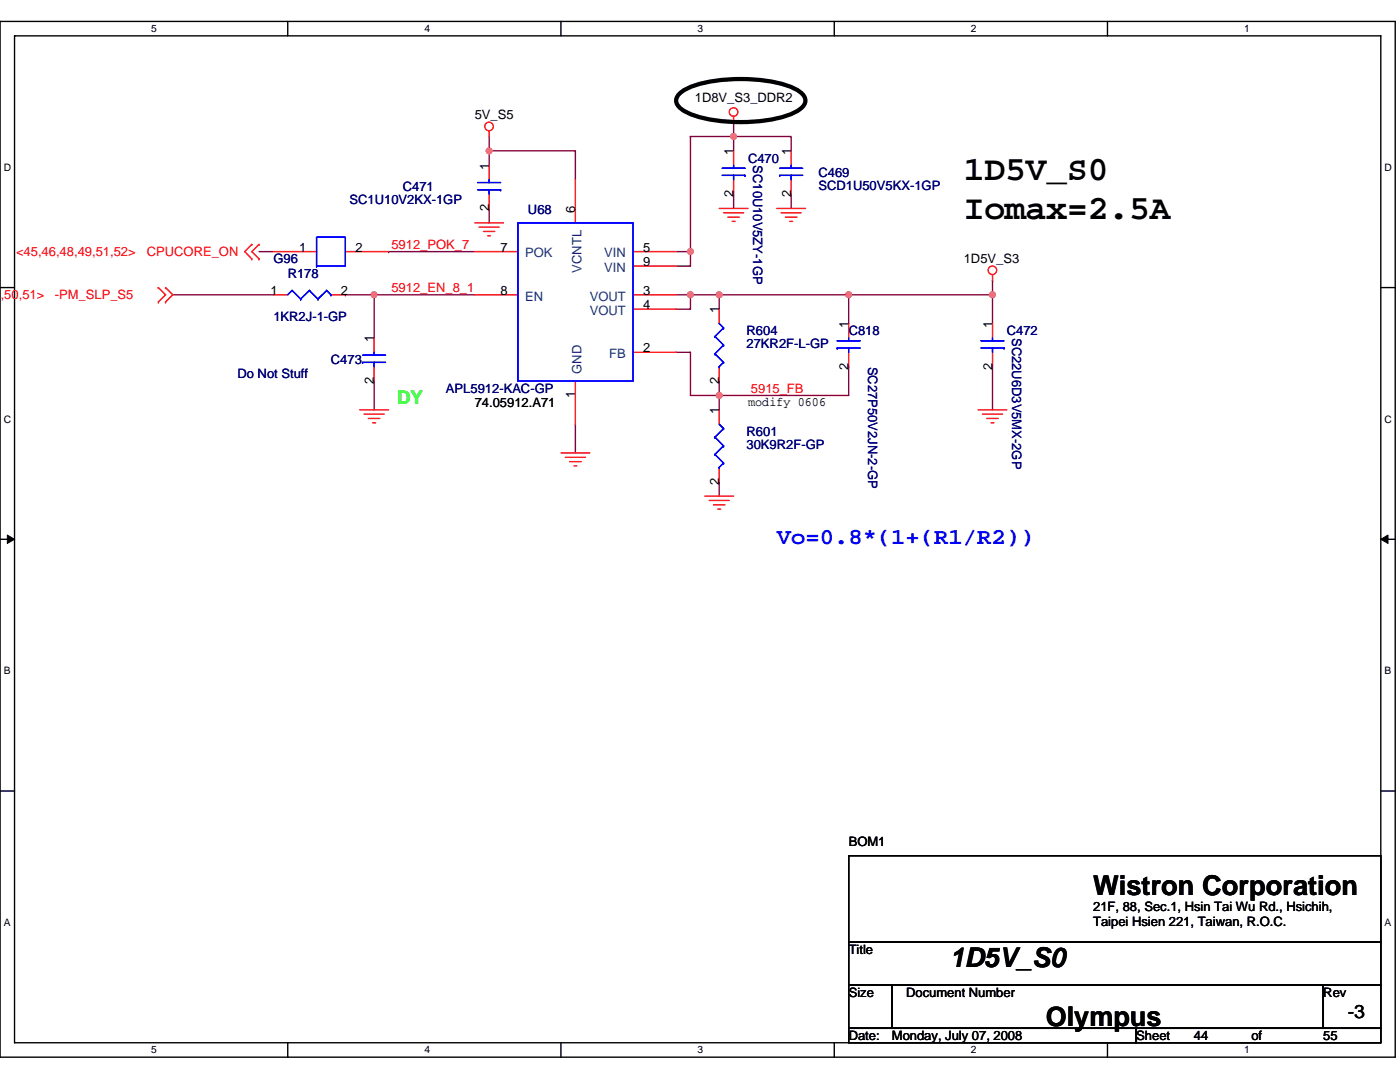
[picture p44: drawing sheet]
<svg xmlns="http://www.w3.org/2000/svg" width="279mm" height="216mm" viewBox="0 0 279 216" stroke-linecap="round" stroke-linejoin="round" font-family="sans-serif">
<defs><g id="words">
<g font-size="6.9">
<text x="192.3" y="35.9">1D5V_S0</text>
<text x="192.3" y="43.7">Iomax=2.5A</text>
</g>
<g font-size="5.4">
<text x="218.2" y="178.6">Wistron Corporation</text>
<text x="189.5" y="192.9">1D5V_S0</text>
<text x="208.7" y="204.7">Olympus</text>
</g>
<text font-size="4.6" fill="#00f" x="155" y="108.6">Vo=0.8*(1+(R1/R2))</text>
<text font-size="3.7" fill="#0f0" x="79.2" y="80.7">DY</text>
<text font-size="3.7" x="269" y="203.1">-3</text>
<g font-size="2.6">
<text x="94.7" y="23.8">5V_S5</text>
<text x="138.7" y="20.4">1D8V_S3_DDR2</text>
<text x="97.6" y="33.8" transform="rotate(-90 97.6 33.8)">1</text>
<text x="146.4" y="31" transform="rotate(-90 146.4 31)">1</text>
<text x="157.9" y="31" transform="rotate(-90 157.9 31)">1</text>
<text x="146.4" y="39.3" transform="rotate(-90 146.4 39.3)">2</text>
<text x="157.9" y="39.3" transform="rotate(-90 157.9 39.3)">2</text>
<text x="97.6" y="42.2" transform="rotate(-90 97.6 42.2)">2</text>
<text x="114.8" y="42.5" transform="rotate(-90 114.8 42.5)">6</text>
<text x="59.7" y="50.2">1</text>
<text x="70.9" y="50.2">2</text>
<text x="99.9" y="50.2">7</text>
<text x="128.3" y="50.2">5</text>
<text x="128.3" y="53.1">9</text>
<text x="192.3" y="52.5">1D5V_S3</text>
<text x="54" y="58.8">1</text>
<text x="68.1" y="58.8">2</text>
<text x="99.9" y="58.8">8</text>
<text x="128.3" y="58.8">3</text>
<text x="128.3" y="61.7">4</text>
<text x="143.5" y="62.5" transform="rotate(-90 143.5 62.5)">1</text>
<text x="169.4" y="65.4" transform="rotate(-90 169.4 65.4)">1</text>
<text x="198.1" y="65.4" transform="rotate(-90 198.1 65.4)">1</text>
<text x="74.6" y="68.3" transform="rotate(-90 74.6 68.3)">1</text>
<text x="128.3" y="70.3">2</text>
<text x="74.6" y="76.6" transform="rotate(-90 74.6 76.6)">2</text>
<text x="143.5" y="76.6" transform="rotate(-90 143.5 76.6)">2</text>
<text x="169.4" y="73.7" transform="rotate(-90 169.4 73.7)">2</text>
<text x="198.1" y="73.7" transform="rotate(-90 198.1 73.7)">2</text>
<text x="94.7" y="81.2">74.05912.A71</text>
<text x="114.8" y="79.5" transform="rotate(-90 114.8 79.5)">1</text>
<text x="143.5" y="82.6" transform="rotate(-90 143.5 82.6)">1</text>
<text x="149.3" y="81">modify 0606</text>
<text x="143.5" y="96.7" transform="rotate(-90 143.5 96.7)">2</text>
<text x="169.4" y="168.8">BOM1</text>
<text x="218.2" y="181.7">21F, 88, Sec.1, Hsin Tai Wu Rd., Hsichih,</text>
<text x="218.2" y="184.7">Taipei Hsien 221, Taiwan, R.O.C.</text>
<text x="169.4" y="190.3">Title</text>
<text x="169.4" y="198.9">Size</text>
<text x="180.8" y="198.9">Document Number</text>
<text x="264.1" y="198.9">Rev</text>
<text x="169.4" y="207.5">Date:</text>
<text x="178" y="207.5">Monday, July 07, 2008</text>
<text x="226.8" y="207.5">Sheet</text>
<text x="238.3" y="207.5">44</text>
<text x="249.7" y="207.5">of</text>
<text x="264.1" y="207.5">55</text>
</g>
<g font-size="2.6" fill="#000080">
<text x="149.3" y="32.4">C470</text>
<text x="150.3" y="33" transform="rotate(90 150.3 33)">SC10U10V5ZY-1GP</text>
<text x="163.3" y="35.3">C469</text>
<text x="69.8" y="40.8">SC1U10V2KX-1GP</text>
<text x="80.4" y="38.2">C471</text>
<text x="163.3" y="37.9">SCD1U50V5KX-1GP</text>
<text x="105.4" y="42.8">U68</text>
<text x="54.6" y="52.5">G96</text>
<text x="57.4" y="55.4">R178</text>
<text x="54.6" y="64">1KR2J-1-GP</text>
<text x="149" y="66.9">R604</text>
<text x="149" y="69.5">27KR2F-L-GP</text>
<text x="169.4" y="66.9">C818</text>
<text x="200.9" y="66.9">C472</text>
<text x="202" y="67.4" transform="rotate(90 202 67.4)">SC22U6D3V5MX-2GP</text>
<text x="47.4" y="75.5">Do Not Stuff</text>
<text x="66" y="72.6">C473</text>
<text x="173.3" y="73.2" transform="rotate(90 173.3 73.2)">SC27P50V2JN-2-GP</text>
<text x="89" y="78.4">APL5912-KAC-GP</text>
<text x="149" y="87">R601</text>
<text x="149" y="89.6">30K9R2F-GP</text>
</g>
<g font-size="2.6" fill="#f00">
<text x="3.2" y="51.1">&lt;45,46,48,49,51,52&gt;</text>
<text x="29.3" y="51.1">CPUCORE_ON</text>
<text x="78.1" y="49.6">5912_POK_7</text>
<text x=".1" y="59.7">,50,51&gt;</text>
<text x="10.9" y="59.7">-PM_SLP_S5</text>
<text x="78.1" y="58.3">5912_EN_8_1</text>
<text x="149.9" y="78.3">5915_FB</text>
</g>
<g font-size="2.6" fill="#004080">
<text x="104.8" y="51.4">POK</text>
<text x="120.6" y="51.4">VIN</text>
<text x="104.8" y="60">EN</text>
<text x="116" y="54.4" transform="rotate(-90 116 54.4)">VCNTL</text>
<text x="117.7" y="60">VOUT</text>
<text x="120.6" y="54.3">VIN</text>
<text x="117.7" y="62.8">VOUT</text>
<text x="121.6" y="71.5">FB</text>
<text x="116" y="74.6" transform="rotate(-90 116 74.6)">GND</text>
</g>
<g font-size="2">
<text x="30.2" y="6.4">5</text>
<text x="84.7" y="6.4">4</text>
<text x="139.2" y="6.4">3</text>
<text x="193.8" y="6.4">2</text>
<text x="248.3" y="6.4">1</text>
<text x=".7" y="34.1">D</text>
<text x="276.3" y="34.1">D</text>
<text x=".7" y="84.3">C</text>
<text x="276.3" y="84.3">C</text>
<text x=".7" y="134.6">B</text>
<text x="276.3" y="134.6">B</text>
<text x=".7" y="184.8">A</text>
<text x="276.3" y="184.8">A</text>
<text x="30.2" y="210.2">5</text>
<text x="84.7" y="210.2">4</text>
<text x="139.2" y="210.2">3</text>
<text x="193.8" y="210.2">2</text>
<text x="248.3" y="210.2">1</text>
</g>
</g></defs>
<path d="M0 4.3h278.4v206.6h-278.4zM2.9 7.2h272.7v200.9h-272.7z" fill="none" stroke="#000" stroke-width=".28"/>
<g fill="#fff">
<path d="M30.2 4.6h1.1v2.3h-1.1z"/>
<path d="M30.2 208.4h1.1v2.3h-1.1z"/>
</g>
<path d="M57.4 4.3v2.9M57.4 208.1v2.8" fill="none" stroke="#000" stroke-width=".28"/>
<g fill="#fff">
<path d="M84.7 4.6h1.1v2.3h-1.1z"/>
<path d="M84.7 208.4h1.1v2.3h-1.1z"/>
</g>
<path d="M112 4.3v2.9M112 208.1v2.8" fill="none" stroke="#000" stroke-width=".28"/>
<g fill="#fff">
<path d="M139.2 4.6h1.2v2.3h-1.2z"/>
<path d="M139.2 208.4h1.2v2.3h-1.2z"/>
</g>
<path d="M166.5 4.3v2.9M166.5 208.1v2.8" fill="none" stroke="#000" stroke-width=".28"/>
<g fill="#fff">
<path d="M193.8 4.6h1.1v2.3h-1.1z"/>
<path d="M193.8 208.4h1.1v2.3h-1.1z"/>
</g>
<path d="M221 4.3v2.9M221 208.1v2.8" fill="none" stroke="#000" stroke-width=".28"/>
<g fill="#fff">
<path d="M248.3 4.6h1.1v2.3h-1.1z"/>
<path d="M248.3 208.4h1.1v2.3h-1.1z"/>
<path d="M.7 32.3h1.5v2.2h-1.5z"/>
<path d="M276.3 32.3h1.5v2.2h-1.5z"/>
<path d="M.7 82.5h1.5v2.3h-1.5z"/>
<path d="M276.3 82.5h1.5v2.3h-1.5z"/>
</g>
<path d="M0 57.4h2.9M275.6 57.4h2.8" fill="none" stroke="#000" stroke-width=".28"/>
<g fill="#fff">
<path d="M.7 132.7h1.4v2.3h-1.4z"/>
<path d="M276.3 132.7h1.4v2.3h-1.4z"/>
</g>
<path d="M0 107.6h2.9M275.6 107.6h2.8" fill="none" stroke="#000" stroke-width=".28"/>
<path d="M1.5 106.8l1.4 .8-1.4 .8zM275.6 107.6l1.4-.8v1.6z" fill="#000" stroke="#000" stroke-width=".2"/>
<g fill="#fff">
<path d="M.7 182.9h1.4v2.3h-1.4z"/>
<path d="M276.3 182.9h1.4v2.3h-1.4z"/>
</g>
<path d="M0 157.8h2.9M275.6 157.8h2.8M169.4 170.8h106.2v17.2h-106.2zM169.4 196.6h8.6v8.6h-8.6zM169.4 188h106.2v8.6h-106.2zM178 196.6h86.1v8.6h-86.1zM264.1 196.6h11.5v8.6h-11.5zM169.4 205.2h57.4v2.9h-57.4zM226.8 205.2h48.8v2.9h-48.8z" fill="none" stroke="#000" stroke-width=".28"/>
<g fill="none" stroke="#800040" stroke-width=".28">
<path d="M97.6 30.1v2.9M97.6 30.1h.1M97.6 30.1h17.2v5.8M97.6 27.2v2.9M137.8 27.2h.1M137.8 27.2h8.6M137.8 27.2v23M146.4 27.2v2.9M146.4 27.2h11.5v2.9M146.4 27.2h.1M146.4 24.4v2.8M146.4 38.7v2.9"/>
<path d="M157.9 38.7v2.9M34.5 58.8h20.1M51.7 50.2h2.9M68.9 58.8h5.8v8.6M68.9 58.8h.1M74.7 58.8h.1M74.7 58.8h20M77.5 50.2h.1M77.5 50.2h17.2M97.6 41.6v2.9M134.9 58.8h2.9M134.9 50.2h2.9"/>
<path d="M137.8 58.8v2.9h-2.9M137.8 58.8h.1M137.8 50.2v2.9h-2.9M137.8 58.8h31.6M143.5 58.8v2.9M143.5 58.8h.1M169.4 58.8h.1M169.4 58.8h28.7M169.4 58.8v5.8M198.1 58.8v5.8M198.1 55.9h.1M198.1 55.9v2.9"/>
<path d="M74.7 76v5.8M134.9 70.3h2.9v8.6h5.7M143.5 78.9v2.9M143.5 78.9h.1M143.5 76v2.9M169.4 73.2v5.7h-25.9M198.1 73.2v8.6M114.8 84.6v5.8M143.5 96.1v2.9"/>
</g>
<g fill="#f0f" stroke="#f0f" stroke-width=".28">
<circle cx="74.6" cy="58.8" r=".57"/>
<circle cx="97.6" cy="30.1" r=".57"/>
<circle cx="137.8" cy="58.8" r=".57"/>
<circle cx="137.8" cy="50.2" r=".57"/>
<circle cx="143.5" cy="78.9" r=".57"/>
<circle cx="169.4" cy="58.8" r=".57"/>
<circle cx="146.4" cy="27.2" r=".57"/>
<circle cx="143.5" cy="58.8" r=".57"/>
<circle cx="198.1" cy="58.8" r=".57"/>
</g>
<g fill="none" stroke="#f00" stroke-width=".28">
<path d="M97.6 26.1v1.1M97.6 33v2.9M97.6 38.7v2.9M114.8 35.9v8.6M146.4 23.2v1.2M146.4 30.1v2.9M146.4 35.9v2.8M157.9 30.1v2.9M157.9 35.9v2.8M31.6 57.4h.1M31.6 57.4l1.4 1.4-1.4 1.5M33 57.4h.1"/>
<path d="M33 57.4l1.5 1.4-1.5 1.5M50.2 51.6h.1M50.2 48.8h.1M50.2 48.8l-1.4 1.4 1.4 1.4M51.7 51.6h.1M51.7 48.8h.1M51.7 48.8l-1.5 1.4 1.5 1.4M54.6 58.8h2.8M54.6 50.2h8.6M66 58.8h2.9M68.9 50.2h8.6M94.7 44.5h5.8"/>
<path d="M94.7 58.8h8.7M94.7 50.2h8.7M95.6 45.3h4M96.5 46.2h2.3M97.3 47.1h.6M126.3 58.8h8.6M126.3 50.2h8.6M126.3 53.1h8.6M143.5 41.6h5.8M144.4 42.5h4M145.3 43.3h2.3M146.1 44.2h.6"/>
<path d="M155 41.6h5.8M155.9 42.5h4M156.7 43.3h2.3M157.6 44.2h.6M198.1 54.8v1.1M31.6 60.3h.1M33 60.3h.1M74.7 67.4v2.9M74.7 73.2v2.8M114.8 76v8.6M126.3 70.3h8.6M126.3 61.7h8.6"/>
<path d="M143.5 61.7v2.9M143.5 73.2v2.8M169.4 64.6v2.8M169.4 70.3v2.9M198.1 64.6v2.8M198.1 70.3v2.9M71.8 81.8h5.7M72.6 82.6h4.1M73.5 83.5h2.3M74.4 84.4h.6M112 90.4h5.7M112.8 91.2h4"/>
<path d="M113.7 92.1h2.3M114.6 93h.5M140.7 99h5.7M141.5 99.9h4M143.5 81.8v2.8M143.5 93.3v2.8M195.2 81.8h5.7M196.1 82.6h4M196.9 83.5h2.3M197.8 84.4h.6M142.4 100.7h2.3M143.3 101.6h.5"/>
<circle cx="97.6" cy="25.2" r=".85"/>
<circle cx="146.4" cy="22.4" r=".85"/>
<circle cx="198.1" cy="53.9" r=".85"/>
</g>
<path d="M135.4 18.9a10.8 10.8 0 0 1 5.9-2.5 33.2 33.2 0 0 1 16.8 1 3.9 3.9 0 0 1 2.6 2.7 2.82 2.82 0 0 1-1.7 2.1 25.9 25.9 0 0 1-12.9 2.1 19.6 19.6 0 0 1-10.2-2.6 1.86 1.86 0 0 1-.5-2.8z" fill="none" stroke="#000" stroke-width=".85"/>
<g fill="none" stroke="#00f" stroke-width=".28">
<path d="M95.3 36.4h4.6M95.3 37.9h4.6M97.6 35.9v.5M97.6 37.9v.8M99.9 37.9h.1M144.1 33.6h4.6M144.1 35h4.6M146.4 33v.6M146.4 35v.9M148.7 35h.1M155.6 33.6h4.6M155.6 35h.1"/>
<path d="M155.6 35h4.6M157.9 33v.6M157.9 35v.9M58.3 58h.1M58.3 58l-.9 .8M58.3 58l1.7 1.7M60 59.7h.1M61.7 58h.1M61.7 58l-1.7 1.7M61.7 58l1.8 1.7M63.2 47.3h5.7v5.8h-5.7zM63.2 53.1h.1"/>
<path d="M63.5 59.7h.1M65.2 58h.1M65.2 58l-1.7 1.7M65.2 58l.8 .8M66 58.8h.1M103.4 44.5h22.9v31.5h-22.9zM72.4 70.9h4.5M72.4 72.3h.1M72.4 72.3h4.5M74.7 70.3v.6M74.7 72.3v.9M142.7 67.1h.1"/>
<path d="M142.7 70.6h.1M142.7 67.1l1.7 1.8M142.7 70.6l1.7 1.7M143.5 73.2h.1M143.5 64.6l.9 .8M144.4 65.4h.1M144.4 68.9h.1M144.4 72.3h.1M144.4 65.4l-1.7 1.7M144.4 68.9l-1.7 1.7M144.4 72.3l-.9 .9M167.1 68h4.6"/>
<path d="M167.1 69.4h.1M167.1 69.4h4.6M169.4 67.4v.6M169.4 69.4v.9M195.8 68h4.6M195.8 69.4h4.6M198.1 67.4v.6M198.1 69.4v.9M200.4 69.4h.1M142.7 87.2h.1M142.7 90.7h.1M142.7 87.2l1.7 1.8"/>
<path d="M142.7 90.7l1.7 1.7M143.5 93.3h.1M143.5 84.6l.9 .9M144.4 85.5h.1M144.4 89h.1M144.4 92.4h.1M144.4 85.5l-1.7 1.7M144.4 89l-1.7 1.7M144.4 92.4l-.9 .9"/>
</g>
<use href="#words"/>
</svg>
